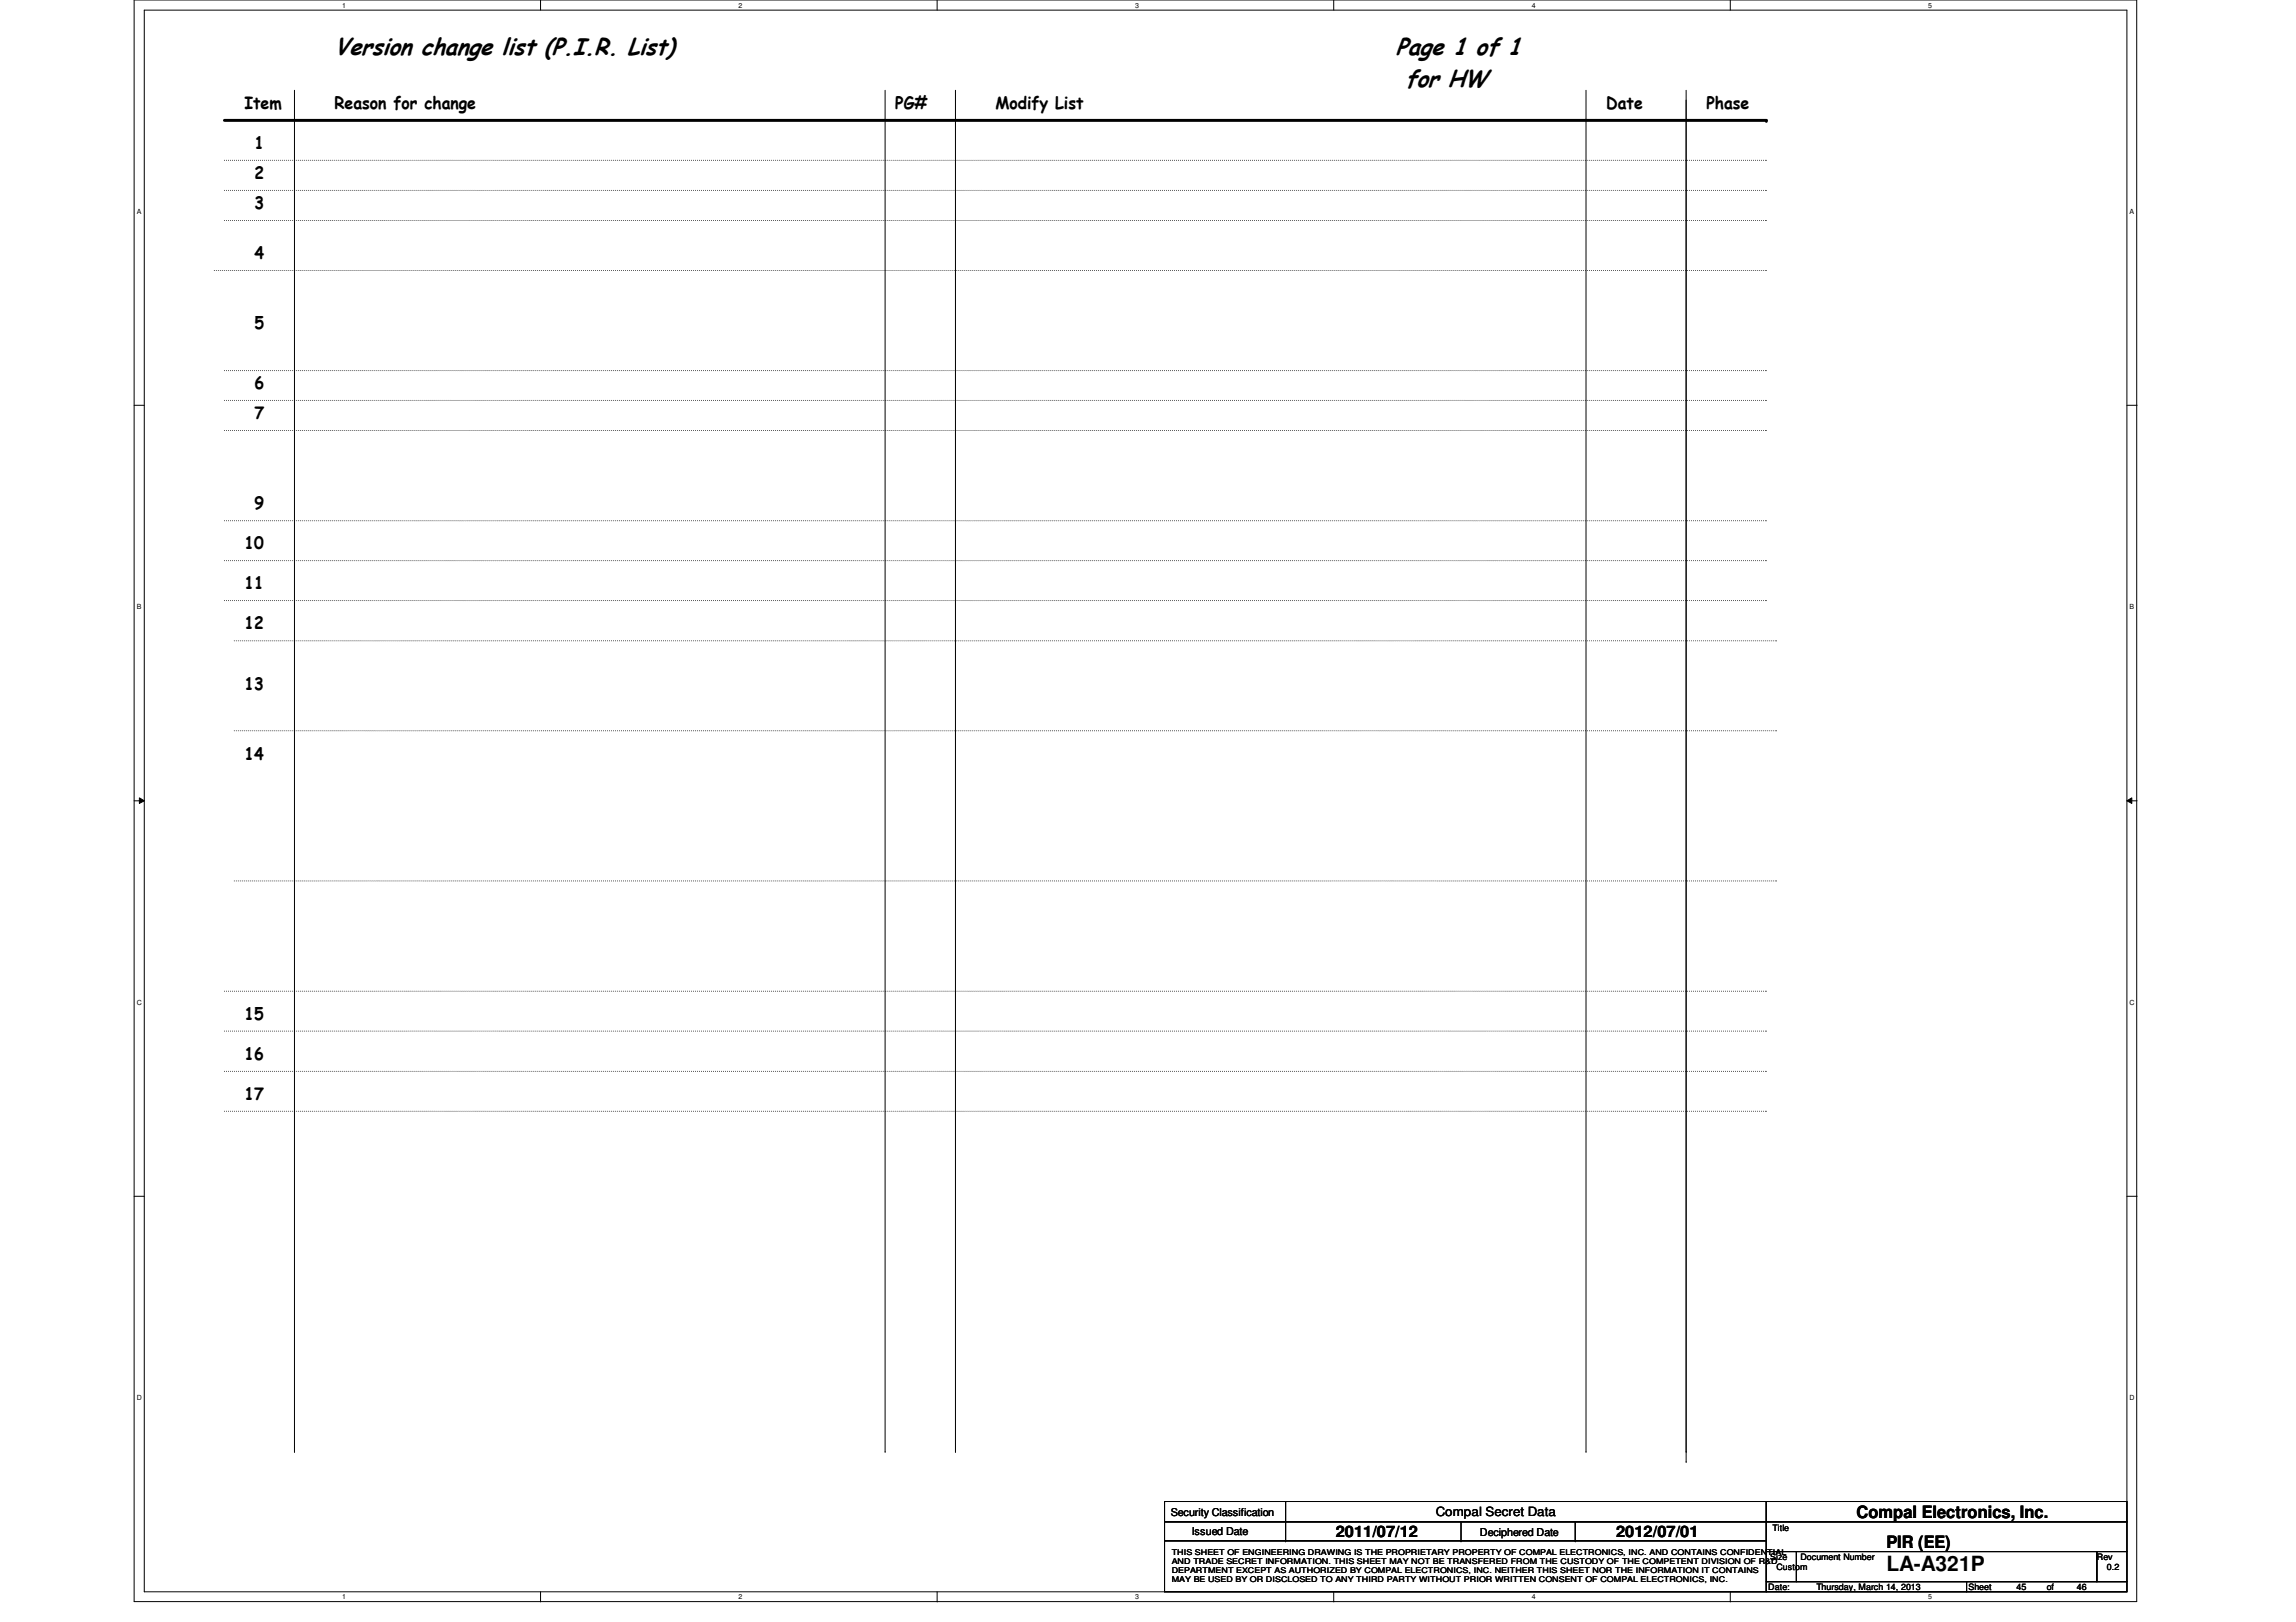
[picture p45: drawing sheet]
<svg xmlns="http://www.w3.org/2000/svg" width="297mm" height="210mm" viewBox="0 0 297 210" stroke-linecap="round" stroke-linejoin="round" font-family="sans-serif">
<defs><g id="words">
<g font-size="3.1">
<text x="43.3" y="7.2">Version change list (P.I.R. List)</text>
<text x="180.6" y="7.2">Page 1 of 1</text>
<text x="181.8" y="11.3">for HW</text>
</g>
<text font-size="2.7" x="244" y="203.3">LA-A321P</text>
<g font-size="2.2">
<text x="31.6" y="14.1">Item</text>
<text x="43.3" y="14.1">Reason for change</text>
<text x="115.8" y="14.1">PG#</text>
<text x="128.8" y="14.1">Modify List</text>
<text x="207.8" y="14.1">Date</text>
<text x="220.8" y="14.1">Phase</text>
<text x="32.9" y="19.3">1</text>
<text x="32.9" y="23.2">2</text>
<text x="32.9" y="27.1">3</text>
<text x="32.9" y="33.5">4</text>
<text x="32.9" y="42.6">5</text>
<text x="32.9" y="50.4">6</text>
<text x="32.9" y="54.2">7</text>
<text x="32.9" y="65.9">9</text>
<text x="31.6" y="71.1">10</text>
<text x="31.6" y="76.3">11</text>
<text x="31.6" y="81.4">12</text>
<text x="31.6" y="89.2">13</text>
<text x="31.6" y="98.3">14</text>
<text x="31.6" y="132">15</text>
<text x="31.6" y="137.2">16</text>
<text x="31.6" y="142.3">17</text>
<text x="240.2" y="196.4">Compal Electronics, Inc.</text>
<text x="244" y="200.3">PIR (EE)</text>
</g>
<g font-size="2">
<text x="172.8" y="198.8">2011/07/12</text>
<text x="209.1" y="198.8">2012/07/01</text>
</g>
<text font-size="1.7" x="185.8" y="196.2">Compal Secret Data</text>
<g font-size="1.4">
<text x="151.5" y="196.2">Security Classification</text>
<text x="154.2" y="198.6">Issued Date</text>
<text x="191.5" y="198.8">Deciphered Date</text>
</g>
<g font-size="1.1">
<text x="229" y="201.9">Size</text>
<text x="229.3" y="198.2">Title</text>
<text x="229.8" y="203.2">Custom</text>
<text x="232.9" y="201.9">Document Number</text>
<text x="271.3" y="201.9">Rev</text>
<text x="272.6" y="203.2">0.2</text>
<text x="228.8" y="205.8">Date:</text>
<text x="235" y="205.8">Thursday, March 14, 2013</text>
<text x="254.7" y="205.8">Sheet</text>
<text x="260.9" y="205.8">45</text>
<text x="264.8" y="205.8">of</text>
<text x="268.7" y="205.8">46</text>
</g>
<g font-size="1">
<text x="151.6" y="202.4">AND TRADE SECRET INFORMATION. THIS SHEET MAY NOT BE TRANSFERED FROM THE CUSTODY OF THE COMPETENT DIVISION OF R&amp;D</text>
<text x="151.6" y="201.2">THIS SHEET OF ENGINEERING DRAWING IS THE PROPRIETARY PROPERTY OF COMPAL ELECTRONICS, INC. AND CONTAINS CONFIDENTIAL</text>
<text x="151.6" y="203.5">DEPARTMENT EXCEPT AS AUTHORIZED BY COMPAL ELECTRONICS, INC. NEITHER THIS SHEET NOR THE INFORMATION IT CONTAINS</text>
<text x="151.6" y="204.7">MAY BE USED BY OR DISCLOSED TO ANY THIRD PARTY WITHOUT PRIOR WRITTEN CONSENT OF COMPAL ELECTRONICS, INC.</text>
</g>
<g font-size=".9">
<text x="44.3" y="1">1</text>
<text x="95.5" y="1">2</text>
<text x="146.9" y="1">3</text>
<text x="198.2" y="1">4</text>
<text x="249.5" y="1">5</text>
<text x="17.7" y="27.7">A</text>
<text x="275.5" y="27.7">A</text>
<text x="17.7" y="78.8">B</text>
<text x="275.5" y="78.8">B</text>
<text x="17.7" y="130">C</text>
<text x="275.5" y="130">C</text>
<text x="17.7" y="181.2">D</text>
<text x="275.5" y="181.2">D</text>
<text x="44.3" y="207">1</text>
<text x="95.5" y="207">2</text>
<text x="146.9" y="207">3</text>
<text x="198.2" y="207">4</text>
<text x="249.5" y="207">5</text>
</g>
</g></defs>
<path d="M17.4 0h259v207.3h-259zM18.7 1.3h256.5v204.7h-256.5z" fill="none" stroke="#000" stroke-width=".13"/>
<g fill="#fff">
<path d="M44.3 .2h.5v1h-.5z"/>
<path d="M44.3 206.2h.5v1h-.5z"/>
</g>
<path d="M69.9 0v1.3M69.9 206v1.3" fill="none" stroke="#000" stroke-width=".13"/>
<g fill="#fff">
<path d="M95.5 .2h.6v1h-.6z"/>
<path d="M95.5 206.2h.6v1h-.6z"/>
</g>
<path d="M121.2 0v1.3M121.2 206v1.3" fill="none" stroke="#000" stroke-width=".13"/>
<g fill="#fff">
<path d="M146.9 .2h.5v1h-.5z"/>
<path d="M146.9 206.2h.5v1h-.5z"/>
</g>
<path d="M172.5 0v1.3M172.5 206v1.3" fill="none" stroke="#000" stroke-width=".13"/>
<g fill="#fff">
<path d="M198.2 .2h.5v1h-.5z"/>
<path d="M198.2 206.2h.5v1h-.5z"/>
</g>
<path d="M223.9 0v1.3M223.9 206v1.3" fill="none" stroke="#000" stroke-width=".13"/>
<g fill="#fff">
<path d="M249.5 .2h.5v1h-.5z"/>
<path d="M249.5 206.2h.5v1h-.5z"/>
<path d="M17.7 26.9h.5v1h-.5z"/>
<path d="M275.5 26.9h.6v1h-.6z"/>
<path d="M17.7 78h.6v1h-.6z"/>
<path d="M275.5 78h.6v1h-.6z"/>
</g>
<path d="M17.4 52.5h1.3M275.2 52.5h1.3" fill="none" stroke="#000" stroke-width=".13"/>
<g fill="#fff">
<path d="M17.7 129.2h.6v1h-.6z"/>
<path d="M275.5 129.2h.6v1h-.6z"/>
</g>
<path d="M17.4 103.6h1.3M18 103.3l.7 .3-.7 .4zM275.2 103.6l.6-.3v.7zM275.2 103.6h1.3" fill="none" stroke="#000" stroke-width=".13"/>
<path d="M18 103.3l.7 .3-.7 .4zM275.2 103.6l.6-.3v.7z" fill="#000"/>
<g fill="#fff">
<path d="M17.7 180.4h.6v1h-.6z"/>
<path d="M275.5 180.4h.6v1h-.6z"/>
</g>
<g fill="none" stroke="#000" stroke-width=".13">
<path d="M38.1 11.7v176.1M114.5 11.7v176.1M123.6 11.7v176.1M205.2 11.7v176.1M218.1 11.7v177.4M17.4 154.8h1.3M275.2 154.8h1.3M38.1 187.8h.1M114.5 187.8h.1M123.6 187.8h.1M150.7 194.3h77.8v2.6h-77.8zM150.7 196.9h77.8v2.5h-77.8z"/>
<path d="M150.7 199.4h77.8v6.6h-77.8zM166.3 196.9h.1M166.3 199.4h.1M166.3 194.3v5.1M189 199.4h.1M189 196.9v2.5M203.8 199.4h.1M203.8 196.9v2.5M205.2 187.8h.1M218.1 189.1h.1M218.1 187.8h.1M228.5 194.3h46.7v2.6h-46.7z"/>
<path d="M228.5 196.9h46.7v3.9h-46.7zM228.5 200.8h3.9v3.9h-3.9zM228.5 204.7h25.9v1.3h-25.9zM232.4 200.8h38.9v3.9h-38.9zM254.4 204.7h20.8v1.3h-20.8zM271.3 200.8h3.9v3.9h-3.9z"/>
</g>
<g fill="none" stroke="#000" stroke-width=".13" stroke-dasharray="0 .3">
<path d="M27.7 35h200.8M29 20.7h199.5M29 24.6h199.5M29 28.5h199.5M228.5 20.7h.1M228.5 24.6h.1M228.5 28.5h.1M228.5 35h.1M29 48h199.5M29 51.8h199.5M29 55.7h199.5M228.5 48h.1"/>
<path d="M228.5 51.8h.1M228.5 55.7h.1M29 77.7h199.5M29 72.6h199.5M29 67.4h199.5M228.5 77.7h.1M228.5 72.6h.1M228.5 67.4h.1M30.3 82.9h199.5M30.3 94.6h199.5M229.8 82.9h.1M229.8 94.6h.1"/>
<path d="M30.3 114h199.5M229.8 114h.1M29 128.3h199.5M29 133.4h199.5M29 138.6h199.5M228.5 128.3h.1M228.5 133.4h.1M228.5 138.6h.1M29 143.8h199.5M228.5 143.8h.1"/>
</g>
<path d="M29 15.6h199.5" fill="none" stroke="#000" stroke-width=".38"/>
<circle cx="228.5" cy="15.6" r=".19" fill="#000"/>
<use href="#words"/>
</svg>
